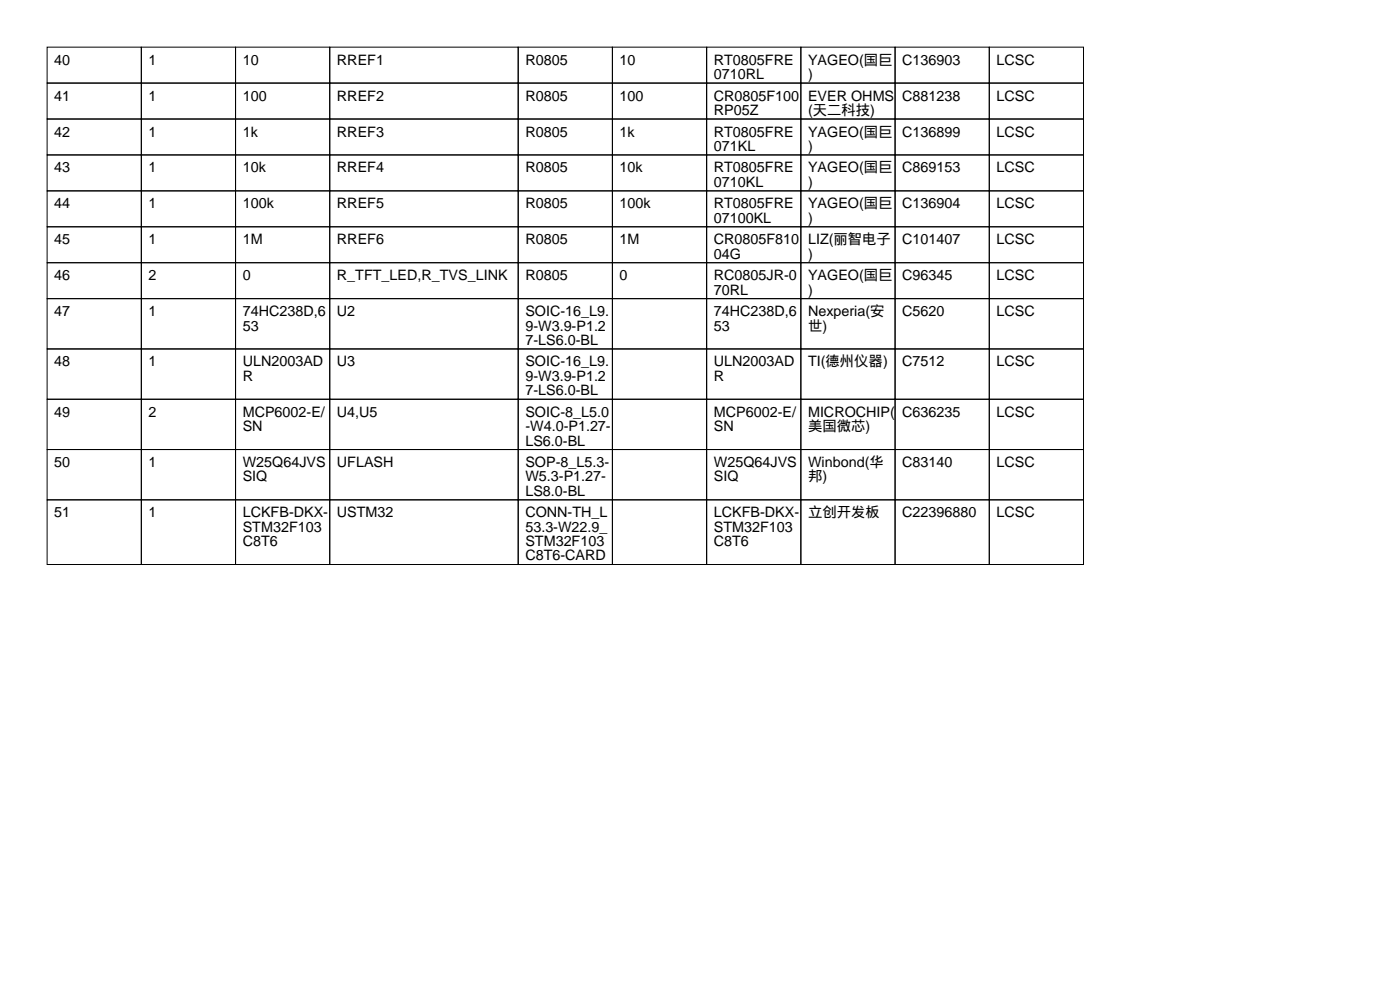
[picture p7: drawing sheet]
<svg xmlns="http://www.w3.org/2000/svg" width="297mm" height="210mm" viewBox="0 0 297 210" stroke-linecap="round" stroke-linejoin="round" font-family="sans-serif">
<defs><g id="words">
<g font-size="3">
<text x="11.5" y="13.7">40</text>
<text x="31.5" y="13.7">1</text>
<text x="51.5" y="13.7">10</text>
<text x="71.5" y="13.7">RREF1</text>
<text x="111.5" y="13.7">R0805</text>
<text x="131.5" y="13.7">10</text>
<text x="151.5" y="13.7">RT0805FRE</text>
<text x="151.5" y="16.8">0710RL</text>
<text x="171.5" y="13.7">YAGEO(国巨</text>
<text x="171.5" y="16.8">)</text>
<text x="191.5" y="13.7">C136903</text>
<text x="211.5" y="13.7">LCSC</text>
<text x="11.5" y="21.3">41</text>
<text x="31.5" y="21.3">1</text>
<text x="51.5" y="21.3">100</text>
<text x="71.5" y="21.3">RREF2</text>
<text x="111.5" y="21.3">R0805</text>
<text x="131.5" y="21.3">100</text>
<text x="151.5" y="21.3">CR0805F100</text>
<text x="171.5" y="21.3">EVER OHMS</text>
<text x="191.5" y="21.3">C881238</text>
<text x="211.5" y="21.3">LCSC</text>
<text x="11.5" y="29">42</text>
<text x="31.5" y="29">1</text>
<text x="51.5" y="29">1k</text>
<text x="71.5" y="29">RREF3</text>
<text x="111.5" y="29">R0805</text>
<text x="131.5" y="29">1k</text>
<text x="151.5" y="24.4">RP05Z</text>
<text x="151.5" y="29">RT0805FRE</text>
<text x="171.5" y="24.4">(天二科技)</text>
<text x="171.5" y="29">YAGEO(国巨</text>
<text x="191.5" y="29">C136899</text>
<text x="211.5" y="29">LCSC</text>
<text x="151.5" y="32">071KL</text>
<text x="171.5" y="32">)</text>
<text x="11.5" y="36.6">43</text>
<text x="31.5" y="36.6">1</text>
<text x="51.5" y="36.6">10k</text>
<text x="71.5" y="36.6">RREF4</text>
<text x="111.5" y="36.6">R0805</text>
<text x="131.5" y="36.6">10k</text>
<text x="151.5" y="36.6">RT0805FRE</text>
<text x="151.5" y="39.6">0710KL</text>
<text x="171.5" y="36.6">YAGEO(国巨</text>
<text x="171.5" y="39.6">)</text>
<text x="191.5" y="36.6">C869153</text>
<text x="211.5" y="36.6">LCSC</text>
<text x="11.5" y="44.2">44</text>
<text x="31.5" y="44.2">1</text>
<text x="51.5" y="44.2">100k</text>
<text x="71.5" y="44.2">RREF5</text>
<text x="111.5" y="44.2">R0805</text>
<text x="131.5" y="44.2">100k</text>
<text x="151.5" y="44.2">RT0805FRE</text>
<text x="151.5" y="47.2">07100KL</text>
<text x="171.5" y="44.2">YAGEO(国巨</text>
<text x="171.5" y="47.2">)</text>
<text x="191.5" y="44.2">C136904</text>
<text x="211.5" y="44.2">LCSC</text>
<text x="11.5" y="51.8">45</text>
<text x="31.5" y="51.8">1</text>
<text x="51.5" y="51.8">1M</text>
<text x="71.5" y="51.8">RREF6</text>
<text x="111.5" y="51.8">R0805</text>
<text x="131.5" y="51.8">1M</text>
<text x="151.5" y="51.8">CR0805F810</text>
<text x="171.5" y="51.8">LIZ(丽智电子</text>
<text x="191.5" y="51.8">C101407</text>
<text x="211.5" y="51.8">LCSC</text>
<text x="11.5" y="59.4">46</text>
<text x="31.5" y="59.4">2</text>
<text x="51.5" y="59.4">0</text>
<text x="71.5" y="59.4">R_TFT_LED,R_TVS_LINK</text>
<text x="111.5" y="59.4">R0805</text>
<text x="131.5" y="59.4">0</text>
<text x="151.5" y="54.9">04G</text>
<text x="151.5" y="59.4">RC0805JR-0</text>
<text x="171.5" y="54.9">)</text>
<text x="171.5" y="59.4">YAGEO(国巨</text>
<text x="191.5" y="59.4">C96345</text>
<text x="211.5" y="59.4">LCSC</text>
<text x="151.5" y="62.5">70RL</text>
<text x="171.5" y="62.5">)</text>
<text x="11.5" y="67.1">47</text>
<text x="31.5" y="67.1">1</text>
<text x="51.5" y="67.1">74HC238D,6</text>
<text x="51.5" y="70.1">53</text>
<text x="71.5" y="67.1">U2</text>
<text x="111.5" y="67.1">SOIC-16_L9.</text>
<text x="111.5" y="70.1">9-W3.9-P1.2</text>
<text x="151.5" y="67.1">74HC238D,6</text>
<text x="151.5" y="70.1">53</text>
<text x="171.5" y="67.1">Nexperia(安</text>
<text x="171.5" y="70.1">世)</text>
<text x="191.5" y="67.1">C5620</text>
<text x="211.5" y="67.1">LCSC</text>
<text x="11.5" y="77.7">48</text>
<text x="31.5" y="77.7">1</text>
<text x="51.5" y="77.7">ULN2003AD</text>
<text x="71.5" y="77.7">U3</text>
<text x="111.5" y="73.2">7-LS6.0-BL</text>
<text x="111.5" y="77.7">SOIC-16_L9.</text>
<text x="151.5" y="77.7">ULN2003AD</text>
<text x="171.5" y="77.7">TI(德州仪器)</text>
<text x="191.5" y="77.7">C7512</text>
<text x="211.5" y="77.7">LCSC</text>
<text x="51.5" y="80.8">R</text>
<text x="111.5" y="80.8">9-W3.9-P1.2</text>
<text x="111.5" y="83.8">7-LS6.0-BL</text>
<text x="151.5" y="80.8">R</text>
<text x="11.5" y="88.4">49</text>
<text x="31.5" y="88.4">2</text>
<text x="51.5" y="88.4">MCP6002-E/</text>
<text x="71.5" y="88.4">U4,U5</text>
<text x="111.5" y="88.4">SOIC-8_L5.0</text>
<text x="151.5" y="88.4">MCP6002-E/</text>
<text x="171.5" y="88.4">MICROCHIP(</text>
<text x="191.5" y="88.4">C636235</text>
<text x="211.5" y="88.4">LCSC</text>
<text x="51.5" y="91.4">SN</text>
<text x="111.5" y="91.4">-W4.0-P1.27-</text>
<text x="111.5" y="94.5">LS6.0-BL</text>
<text x="151.5" y="91.4">SN</text>
<text x="171.5" y="91.4">美国微芯)</text>
<text x="11.5" y="99.1">50</text>
<text x="31.5" y="99.1">1</text>
<text x="51.5" y="99.1">W25Q64JVS</text>
<text x="71.5" y="99.1">UFLASH</text>
<text x="111.5" y="99.1">SOP-8_L5.3-</text>
<text x="151.5" y="99.1">W25Q64JVS</text>
<text x="171.5" y="99.1">Winbond(华</text>
<text x="191.5" y="99.1">C83140</text>
<text x="211.5" y="99.1">LCSC</text>
<text x="51.5" y="102.1">SIQ</text>
<text x="111.5" y="102.1">W5.3-P1.27-</text>
<text x="111.5" y="105.2">LS8.0-BL</text>
<text x="151.5" y="102.1">SIQ</text>
<text x="171.5" y="102.1">邦)</text>
<text x="11.5" y="109.7">51</text>
<text x="31.5" y="109.7">1</text>
<text x="51.5" y="109.7">LCKFB-DKX-</text>
<text x="51.5" y="112.8">STM32F103</text>
<text x="71.5" y="109.7">USTM32</text>
<text x="111.5" y="109.7">CONN-TH_L</text>
<text x="111.5" y="112.8">53.3-W22.9_</text>
<text x="151.5" y="109.7">LCKFB-DKX-</text>
<text x="151.5" y="112.8">STM32F103</text>
<text x="171.5" y="109.7">立创开发板</text>
<text x="191.5" y="109.7">C22396880</text>
<text x="211.5" y="109.7">LCSC</text>
<text x="51.5" y="115.8">C8T6</text>
<text x="111.5" y="115.8">STM32F103</text>
<text x="111.5" y="118.9">C8T6-CARD</text>
<text x="151.5" y="115.8">C8T6</text>
</g>
</g></defs>
<g fill="none" stroke="#000" stroke-width=".21">
<path d="M10 10h20v7.6h-20zM10 17.6h20v7.6h-20zM30 10h20v7.6h-20zM30 17.6h20v7.6h-20zM50 10h20v7.6h-20zM50 17.6h20v7.6h-20zM70 10h40v7.6h-40zM70 17.6h40v7.6h-40zM110 10h20v7.6h-20zM110 17.6h20v7.6h-20zM130 10h20v7.6h-20zM130 17.6h20v7.6h-20z"/>
<path d="M150 10h20v7.6h-20zM150 17.6h20v7.6h-20zM170 10h20v7.6h-20zM170 17.6h20v7.6h-20zM190 10h20v7.6h-20zM190 17.6h20v7.6h-20zM210 10h20v7.6h-20zM210 17.6h20v7.6h-20zM10 25.2h20v7.7h-20zM10 32.9h20v7.6h-20zM30 25.2h20v7.7h-20zM30 32.9h20v7.6h-20z"/>
<path d="M50 25.2h20v7.7h-20zM50 32.9h20v7.6h-20zM70 25.2h40v7.7h-40zM70 32.9h40v7.6h-40zM110 25.2h20v7.7h-20zM110 32.9h20v7.6h-20zM130 25.2h20v7.7h-20zM130 32.9h20v7.6h-20zM150 25.2h20v7.7h-20zM150 32.9h20v7.6h-20zM170 25.2h20v7.7h-20zM170 32.9h20v7.6h-20z"/>
<path d="M190 25.2h20v7.7h-20zM190 32.9h20v7.6h-20zM210 25.2h20v7.7h-20zM210 32.9h20v7.6h-20zM10 40.5h20v7.6h-20zM10 48.1h20v7.6h-20zM10 55.7h20v7.6h-20zM30 40.5h20v7.6h-20zM30 48.1h20v7.6h-20zM30 55.7h20v7.6h-20zM50 40.5h20v7.6h-20zM50 48.1h20v7.6h-20z"/>
<path d="M50 55.7h20v7.6h-20zM70 40.5h40v7.6h-40zM70 48.1h40v7.6h-40zM70 55.7h40v7.6h-40zM110 40.5h20v7.6h-20zM110 48.1h20v7.6h-20zM110 55.7h20v7.6h-20zM130 40.5h20v7.6h-20zM130 48.1h20v7.6h-20zM130 55.7h20v7.6h-20zM150 40.5h20v7.6h-20zM150 48.1h20v7.6h-20z"/>
<path d="M150 55.7h20v7.6h-20zM170 40.5h20v7.6h-20zM170 48.1h20v7.6h-20zM170 55.7h20v7.6h-20zM190 40.5h20v7.6h-20zM190 48.1h20v7.6h-20zM190 55.7h20v7.6h-20zM210 40.5h20v7.6h-20zM210 48.1h20v7.6h-20zM210 55.7h20v7.6h-20zM10 63.3h20v10.7h-20zM10 74h20v10.7h-20z"/>
<path d="M30 63.3h20v10.7h-20zM30 74h20v10.7h-20zM50 63.3h20v10.7h-20zM50 74h20v10.7h-20zM70 63.3h40v10.7h-40zM70 74h40v10.7h-40zM110 63.3h20v10.7h-20zM110 74h20v10.7h-20zM130 63.3h20v10.7h-20zM130 74h20v10.7h-20zM150 63.3h20v10.7h-20zM150 74h20v10.7h-20z"/>
<path d="M170 63.3h20v10.7h-20zM170 74h20v10.7h-20zM190 63.3h20v10.7h-20zM190 74h20v10.7h-20zM210 63.3h20v10.7h-20zM210 74h20v10.7h-20zM10 84.7h20v10.6h-20zM10 95.3h20v10.7h-20zM30 84.7h20v10.6h-20zM30 95.3h20v10.7h-20zM50 84.7h20v10.6h-20zM50 95.3h20v10.7h-20z"/>
<path d="M70 84.7h40v10.6h-40zM70 95.3h40v10.7h-40zM110 84.7h20v10.6h-20zM110 95.3h20v10.7h-20zM130 84.7h20v10.6h-20zM130 95.3h20v10.7h-20zM150 84.7h20v10.6h-20zM150 95.3h20v10.7h-20zM170 84.7h20v10.6h-20zM170 95.3h20v10.7h-20zM190 84.7h20v10.6h-20zM190 95.3h20v10.7h-20z"/>
<path d="M210 84.7h20v10.6h-20zM210 95.3h20v10.7h-20zM10 106h20v13.7h-20zM30 106h20v13.7h-20zM50 106h20v13.7h-20zM70 106h40v13.7h-40zM110 106h20v13.7h-20zM130 106h20v13.7h-20zM150 106h20v13.7h-20zM170 106h20v13.7h-20zM190 106h20v13.7h-20zM210 106h20v13.7h-20z"/>
</g>
<use href="#words"/>
</svg>
